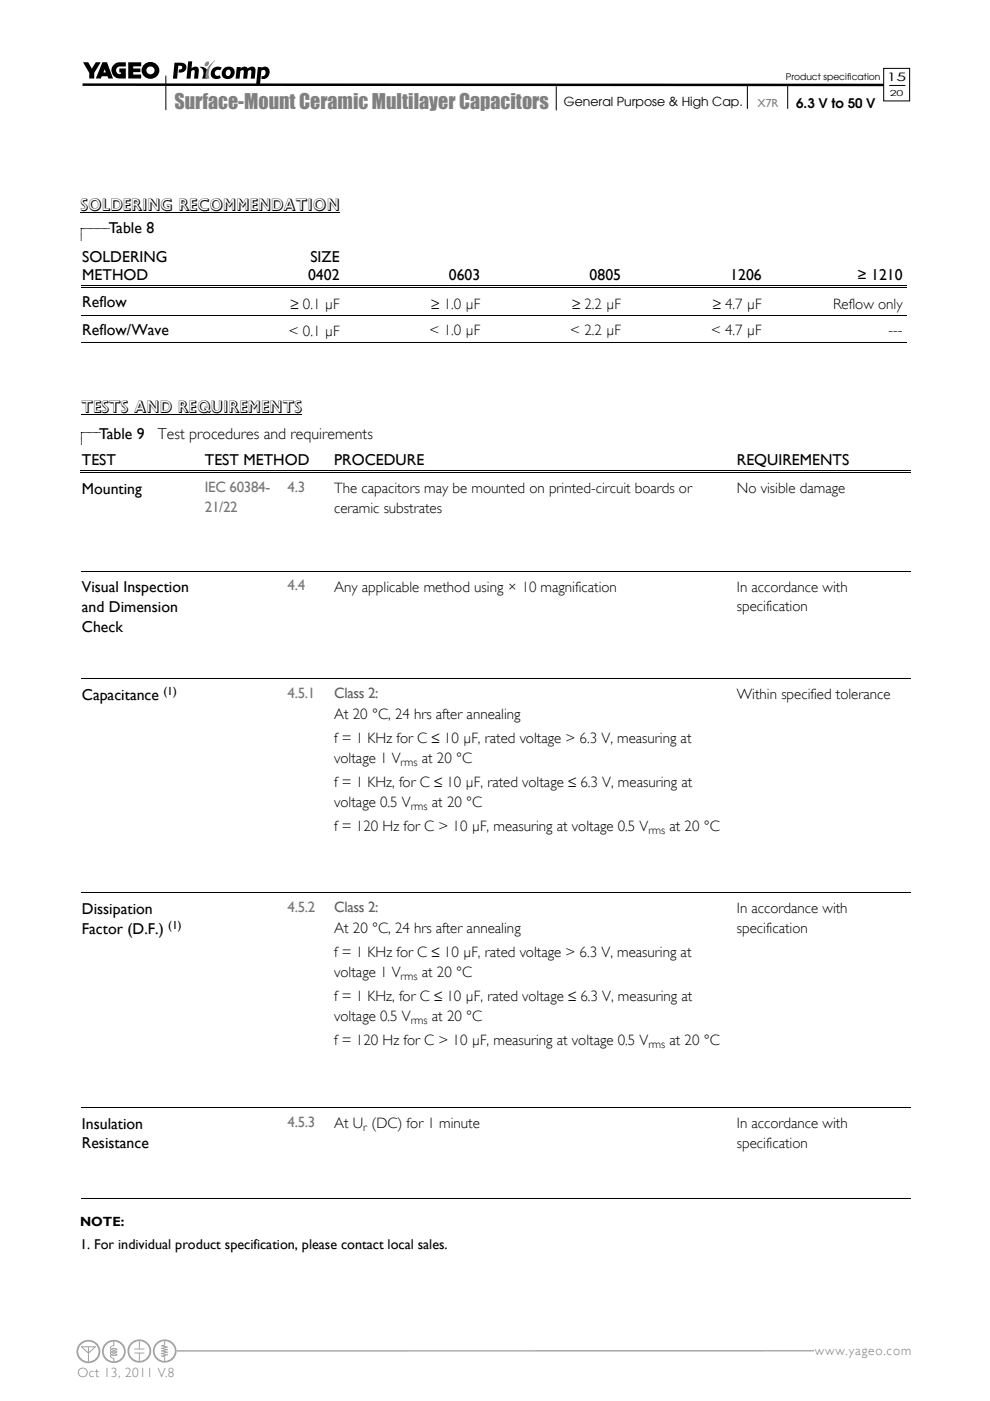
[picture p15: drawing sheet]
<svg xmlns="http://www.w3.org/2000/svg" width="210mm" height="297mm" viewBox="0 0 210 297" stroke-linecap="round" stroke-linejoin="round" font-family="sans-serif">
<defs><g id="words">
<text font-size="4.2" fill="#808080" x="37" y="23">Surface-Mount Ceramic Multilayer Capacitors</text>
<g font-size="3.5">
<text x="17" y="44.7">SOLDERING RECOMMENDATION</text>
<text x="17.2" y="87.5">TESTS AND REQUIREMENTS</text>
</g>
<g font-size="3.3">
<text x="23.1" y="49.5">Table 8</text>
<text x="17.5" y="55.5">SOLDERING</text>
<text x="17.5" y="59.4">METHOD</text>
<text x="65.3" y="59.4">0402</text>
<text x="65.8" y="55.5">SIZE</text>
<text x="95.2" y="59.4">0603</text>
<text x="125.1" y="59.4">0805</text>
<text x="154.9" y="59.4">1206</text>
<text x="181.9" y="59.4">≥ 1210</text>
<text x="17.5" y="65.1">Reflow</text>
<text x="17.5" y="71">Reflow/Wave</text>
<text x="21.1" y="93.2">Table 9</text>
<text x="33.5" y="93.2">Test procedures and requirements</text>
<text x="17.4" y="98.6">TEST</text>
<text x="43.5" y="98.6">TEST METHOD</text>
<text x="70.9" y="98.6">PROCEDURE</text>
<text x="156.3" y="98.6">REQUIREMENTS</text>
<text x="17.4" y="104.6">Mounting</text>
<text x="17.4" y="125.6">Visual Inspection</text>
<text x="17.4" y="129.8">and Dimension</text>
<text x="17.4" y="134">Check</text>
<text x="17.4" y="148.3">Capacitance</text>
<text x="17.4" y="193.7">Dissipation</text>
<text x="17.4" y="198">Factor (D.F.)</text>
<text x="17.4" y="239.3">Insulation</text>
<text x="17.4" y="243.5">Resistance</text>
</g>
<g font-size="3.2">
<text x="61.6" y="65.4">≥ 0.1 µF</text>
<text x="91.5" y="65.4">≥ 1.0 µF</text>
<text x="121.3" y="65.4">≥ 2.2 µF</text>
<text x="151.2" y="65.4">≥ 4.7 µF</text>
<text x="176.7" y="65.4">Reflow only</text>
<text x="61.3" y="71.3">&lt; 0.1 µF</text>
<text x="91.1" y="71">&lt; 1.0 µF</text>
<text x="121" y="71">&lt; 2.2 µF</text>
<text x="150.8" y="71">&lt; 4.7 µF</text>
<text x="188.5" y="71">---</text>
<text x="70.9" y="104.5">The capacitors may be mounted on printed-circuit boards or</text>
<text x="156.3" y="104.5">No visible damage</text>
<text x="70.9" y="108.8">ceramic substrates</text>
<text x="70.9" y="125.4">Any applicable method using × 10 magnification</text>
<text x="156.3" y="125.4">In accordance with</text>
<text x="156.3" y="129.6">specification</text>
<text x="156.3" y="148.2">Within specified tolerance</text>
<text x="70.9" y="152.4">At 20 °C, 24 hrs after annealing</text>
<text x="70.9" y="157.5">f = 1 KHz for C ≤ 10 µF, rated voltage &gt; 6.3 V, measuring at</text>
<text x="70.9" y="161.7">voltage 1 V</text>
<text x="89.5" y="161.7">at 20 °C</text>
<text x="70.9" y="166.8">f = 1 KHz, for C ≤ 10 µF, rated voltage ≤ 6.3 V, measuring at</text>
<text x="70.9" y="171">voltage 0.5 V</text>
<text x="91.6" y="171">at 20 °C</text>
<text x="70.9" y="176.1">f = 120 Hz for C &gt; 10 µF, measuring at voltage 0.5 V</text>
<text x="142" y="176.1">at 20 °C</text>
<text x="70.9" y="197.8">At 20 °C, 24 hrs after annealing</text>
<text x="156.3" y="193.6">In accordance with</text>
<text x="156.3" y="197.8">specification</text>
<text x="70.9" y="202.9">f = 1 KHz for C ≤ 10 µF, rated voltage &gt; 6.3 V, measuring at</text>
<text x="70.9" y="207.1">voltage 1 V</text>
<text x="89.5" y="207.1">at 20 °C</text>
<text x="70.9" y="212.2">f = 1 KHz, for C ≤ 10 µF, rated voltage ≤ 6.3 V, measuring at</text>
<text x="70.9" y="221.5">f = 120 Hz for C &gt; 10 µF, measuring at voltage 0.5 V</text>
<text x="70.9" y="216.5">voltage 0.5 V</text>
<text x="91.6" y="216.5">at 20 °C</text>
<text x="142" y="221.5">at 20 °C</text>
<text x="70.9" y="239.1">At U (DC) for 1 minute</text>
<text x="156.3" y="239.1">In accordance with</text>
<text x="156.3" y="243.4">specification</text>
</g>
<g font-size="3.2" fill="#777">
<text x="43.5" y="104.2">IEC 60384-</text>
<text x="61" y="104.2">4.3</text>
<text x="43.5" y="108.5">21/22</text>
<text x="61" y="125.2">4.4</text>
<text x="61" y="147.9">4.5.1</text>
<text x="61" y="193.3">4.5.2</text>
<text x="61" y="238.9">4.5.3</text>
</g>
<g font-size="3.2" fill="#5f5f5f">
<text x="70.9" y="147.9">Class 2:</text>
<text x="70.9" y="193.3">Class 2:</text>
</g>
<text font-size="3" x="17" y="264.8">1. For individual product specification, please contact local sales.</text>
<g font-size="2.8">
<text x="168.9" y="22.9">6.3 V to 50 V</text>
<text x="17" y="259.9">NOTE:</text>
</g>
<g font-size="2.8" fill="#7e7e7e">
<text x="172.8" y="287.2">www.yageo.com</text>
<text x="16.4" y="292">Oct 13, 2011 V.8</text>
</g>
<text font-size="2.6" x="119.6" y="22.5">General Purpose &amp; High Cap.</text>
<g font-size="2.5">
<text x="188.1" y="17.1">15</text>
<text x="34.7" y="147.3">(1)</text>
<text x="85" y="162.4">rms</text>
<text x="87.1" y="171.7">rms</text>
<text x="137.5" y="176.8">rms</text>
<text x="35.7" y="196.9">(1)</text>
<text x="85" y="207.8">rms</text>
<text x="87.1" y="217.1">rms</text>
<text x="137.5" y="222.2">rms</text>
<text x="77" y="239.8">r</text>
</g>
<text font-size="2.5" fill="#808080" x="160.7" y="22.7">X7R</text>
<text font-size="1.9" x="166.7" y="16.9">Product specification</text>
<text font-size="1.8" x="188.7" y="20.4">20</text>
</g></defs>
<path d="M172.6 286.4h-140" fill="none" stroke="#808080" stroke-width=".21"/>
<g fill="#fff">
<circle cx="29.5" cy="286.5" r="2.49"/>
<circle cx="34.9" cy="286.5" r="2.49"/>
<circle cx="24.1" cy="286.6" r="2.49"/>
<circle cx="18.7" cy="286.6" r="2.5"/>
</g>
<g fill="#9da0a1">
<path d="M21.6 286.6a2.5 2.5 0 0 0 5 0 2.5 2.5 0 0 0-5 0zM22.6 285.1l.9-.6 .5-.1v.8a.55 .55 0 0 0-.5 .2 .55 .55 0 0 0 0 .7l-.2 .8 .2 .3a.55 .55 0 0 0 0 .7 .55 .55 0 0 0 .5 .2v.5a2.09 2.09 0 0 1-1.8-1.3 2.09 2.09 0 0 1 .4-2.2zM24.2 284.4a2.1 2.1 0 0 1 2.1 2.1 2.1 2.1 0 0 1-2.1 2.1v-.7l-.6-.2-.1-.3a1.52 1.52 0 0 0 1.4-.2 1.51 1.51 0 0 0-1.3-.2l-.1-.1a1.51 1.51 0 0 0 1.4-.2 1.51 1.51 0 0 0-1.3-.3l-.1-.1a1.51 1.51 0 0 0 1.4-.2 1.52 1.52 0 0 0-1.3-.2v-.3l.6-.2zM23.8 287.2h.9zM23.8 286.7h.9zM23.8 286.1h.9z"/>
<path d="M16.2 286.6a2.55 2.55 0 0 0 5.1 0 2.55 2.55 0 0 0-5.1 0zM17.5 285.6h1.2v1zM18.9 285.6h1.1l-1.1 1zM17.2 285.1a2.13 2.13 0 0 1 3.5 .5 2.13 2.13 0 0 1-1.8 3.1v-1.8l1.4-1.3v-.2l-3.1 .1 1.5 1.4v1.8a2.1 2.1 0 0 1-1.9-1.4 2.1 2.1 0 0 1 .4-2.2z"/>
<path d="M27.1 286.5a2.49 2.49 0 0 0 4.9 0 2.49 2.49 0 0 0-4.9 0zM28 285l.9-.6 .6-.1v1.6h-1v.2h2.1v-.2h-.9v-1.6a2.1 2.1 0 0 1 2 2.1 2.1 2.1 0 0 1-2 2.1v-1.5h.9v-.2h-2.1v.2h1v1.5a2.09 2.09 0 0 1-1.9-1.3 2.09 2.09 0 0 1 .4-2.2z"/>
<path d="M32.4 286.5a2.5 2.5 0 0 0 5 0 2.5 2.5 0 0 0-5 0zM33.4 285l.9-.6 .5-.1v.8l-.7 .2 1 .3-1 .3 1 .2-1 .3 1 .3-1 .3 1 .2-1 .3 .7 .2v.8a2.09 2.09 0 0 1-1.9-1.3 2.09 2.09 0 0 1 .5-2.2zM35 284.3a2.1 2.1 0 0 1 2.1 2.1 2.1 2.1 0 0 1-2.1 2.1v-.8l-.3-.2 1-.3-1-.2 1-.3-1-.3 1-.3-1-.2 1-.3-1-.3 .3-.1z"/>
</g>
<path d="M118.7 19.9h39.8v4.4h-39.8z" fill="#fff"/>
<path d="M35.2 16.1v7.2" fill="none" stroke="#000" stroke-width=".21"/>
<path d="M43.6 13.3l.5-.3 .2 .1a.66 .66 0 0 1-.1 .7 .66 .66 0 0 1-.7 .2z" fill="#868585"/>
<path d="M42.4 14.2a1.43 1.43 0 0 1 1.6 1.9v.6h-1.2a1.71 1.71 0 0 0-.4-2.5z" fill="#000"/>
<path d="M45 13.3l.6-.6v.1a3.7 3.7 0 0 0-1.2 3.9h-.9a3.9 3.9 0 0 1 1.5-3.4z" fill="#868585"/>
<g fill="#000">
<path d="M17.6 13.2h1.1l.8 1.4 .8-1.4h1.1l-1.4 2.3v1.1h-1.1v-1.1zM24 13.9l.9-.6 1.8-.1v.9h-1.3a.81 .81 0 0 0-.8 .9 .81 .81 0 0 0 1 .7v-.4h-.3v-.8h1.4v2.1h-1.4a1.73 1.73 0 0 1-1.3-2.7zM27.2 13.2h2.8v.9h-1.7v.4h1.5v.8h-1.5v.5h1.6v.8h-2.7zM37 13.3h1.3a1.06 1.06 0 0 1 1.2 1.1 1.06 1.06 0 0 1-1.2 1h-.4v-.7a.47 .47 0 0 0 .6-.1 .47 .47 0 0 0 0-.6l-.7-.1-.2 2.8h-.9zM39.9 13h.9l-.2 1.5a.9 .9 0 0 1 1.3-.3 .9 .9 0 0 1 .2 1.3l-.1 1.2h-.8l.1-1.7-.4-.1-.3 .2-.2 1.6h-.8zM45 14.7a1.6 1.6 0 0 1 2-.4l-.3 .6a.67 .67 0 0 0-1.1 .3 .67 .67 0 0 0 .7 .9l.3-.2 .2 .6a1.3 1.3 0 0 1-1.8 0 1.3 1.3 0 0 1 0-1.8zM50.2 14.2h.9l-.1 .3 .3-.2a.85 .85 0 0 1 1.2 .2 .94 .94 0 0 1 1.3-.3 .94 .94 0 0 1 .4 1.3l-.2 1.2h-.8l.1-1.6a.41 .41 0 0 0-.7 0l-.2 1.6h-.8l.1-1.6a.41 .41 0 0 0-.7 0l-.2 1.6h-.8zM54.7 14.2h.8v.2a1.09 1.09 0 0 1 1.4 0 1.09 1.09 0 0 1 .2 1.4 1.3 1.3 0 0 1-1.7 .9l.1-.6a.68 .68 0 0 0 .8-.4 .68 .68 0 0 0-.4-.9l-.5 .2-.3 2.9h-.8z"/>
<path d="M21.7 13.2l-1.4 3.4h1.1l.2-.4h1.2l.2 .4h1l-1.3-3.4zM22.2 14.7l.3 .7h-.6z"/>
<path d="M30.1 15a1.85 1.85 0 0 0 3.7 0 1.85 1.85 0 0 0-3.7 0zM31.1 14.9a.85 .85 0 0 1 1.7 0 .85 .85 0 0 1-1.7 0z"/>
<path d="M48 15a.55 .55 0 0 1 .8-.1 .55 .55 0 0 1 .1 .8 .55 .55 0 0 1-.8 .4 .55 .55 0 0 1-.2-.9zM47.3 14.7a1.36 1.36 0 0 0 .7 2.1 1.36 1.36 0 0 0 1.8-1.4 1.33 1.33 0 0 0-.9-1.3 1.33 1.33 0 0 0-1.6 .6z"/>
</g>
<path d="M17.5 17.9l170.4 .1" fill="none" stroke="#000" stroke-width=".53"/>
<path d="M118 18.4v4.9M158.5 18v5M167.1 18v5" fill="none" stroke="#000" stroke-width=".21"/>
<path d="M187.4 14.5h5.5v6.9h-5.5z" fill-rule="evenodd" fill="#fff" stroke="#000" stroke-width=".21"/>
<g fill="none" stroke="#000" stroke-width=".21">
<path d="M188.7 18.1h3.3M17 45.1h55.1M23.4 48.5h-6.2v2.5M17.2 60.6h23.5M17.2 60.9h23.5M17.2 66.8h175.1M17.2 72.7h175.1M41.2 60.6h9.6M41.2 60.9h9.6M51.3 60.6h21.6M51.3 60.9h21.6M73.4 60.6h29.4"/>
<path d="M73.4 60.9h29.4M103.3 60.6h29.3M103.3 60.9h29.3M133.1 60.6h29.4M133.1 60.9h29.4M163 60.6h29.3M163 60.9h29.3M17.1 99.8h23.2M17.2 87.9h46.8M21.3 91.7h-4v2.5M40.8 99.8h17.1M58.4 99.8h9.3"/>
<path d="M68.2 99.8h85M153.7 99.8h39.4M17.1 100.1h23.2M40.8 100.1h17.1M58.4 100.1h9.3M68.2 100.1h85M153.7 100.1h39.4M17.1 121.1h176M17.1 143.8h176M17.1 189.3h176M17.1 234.8h176M17.1 254.1h176"/>
</g>
<g fill="#000">
<path d="M40.7 60.5h.5v.2h-.5zM40.7 60.8h.5v.2h-.5zM50.8 60.5h.5v.2h-.5zM50.8 60.8h.5v.2h-.5zM72.9 60.5h.5v.2h-.5zM72.9 60.8h.5v.2h-.5zM102.8 60.5h.5v.2h-.5zM102.8 60.8h.5v.2h-.5zM132.6 60.5h.5v.2h-.5zM132.6 60.8h.5v.2h-.5zM162.5 60.5h.5v.2h-.5zM162.5 60.8h.5v.2h-.5z"/>
<path d="M40.3 99.7h.5v.2h-.5zM57.9 99.7h.5v.2h-.5zM67.7 99.7h.5v.2h-.5zM153.2 99.7h.5v.2h-.5zM40.3 100h.5v.2h-.5zM57.9 100h.5v.2h-.5zM67.7 100h.5v.2h-.5zM153.2 100h.5v.2h-.5z"/>
</g>
<use href="#words"/>
</svg>
